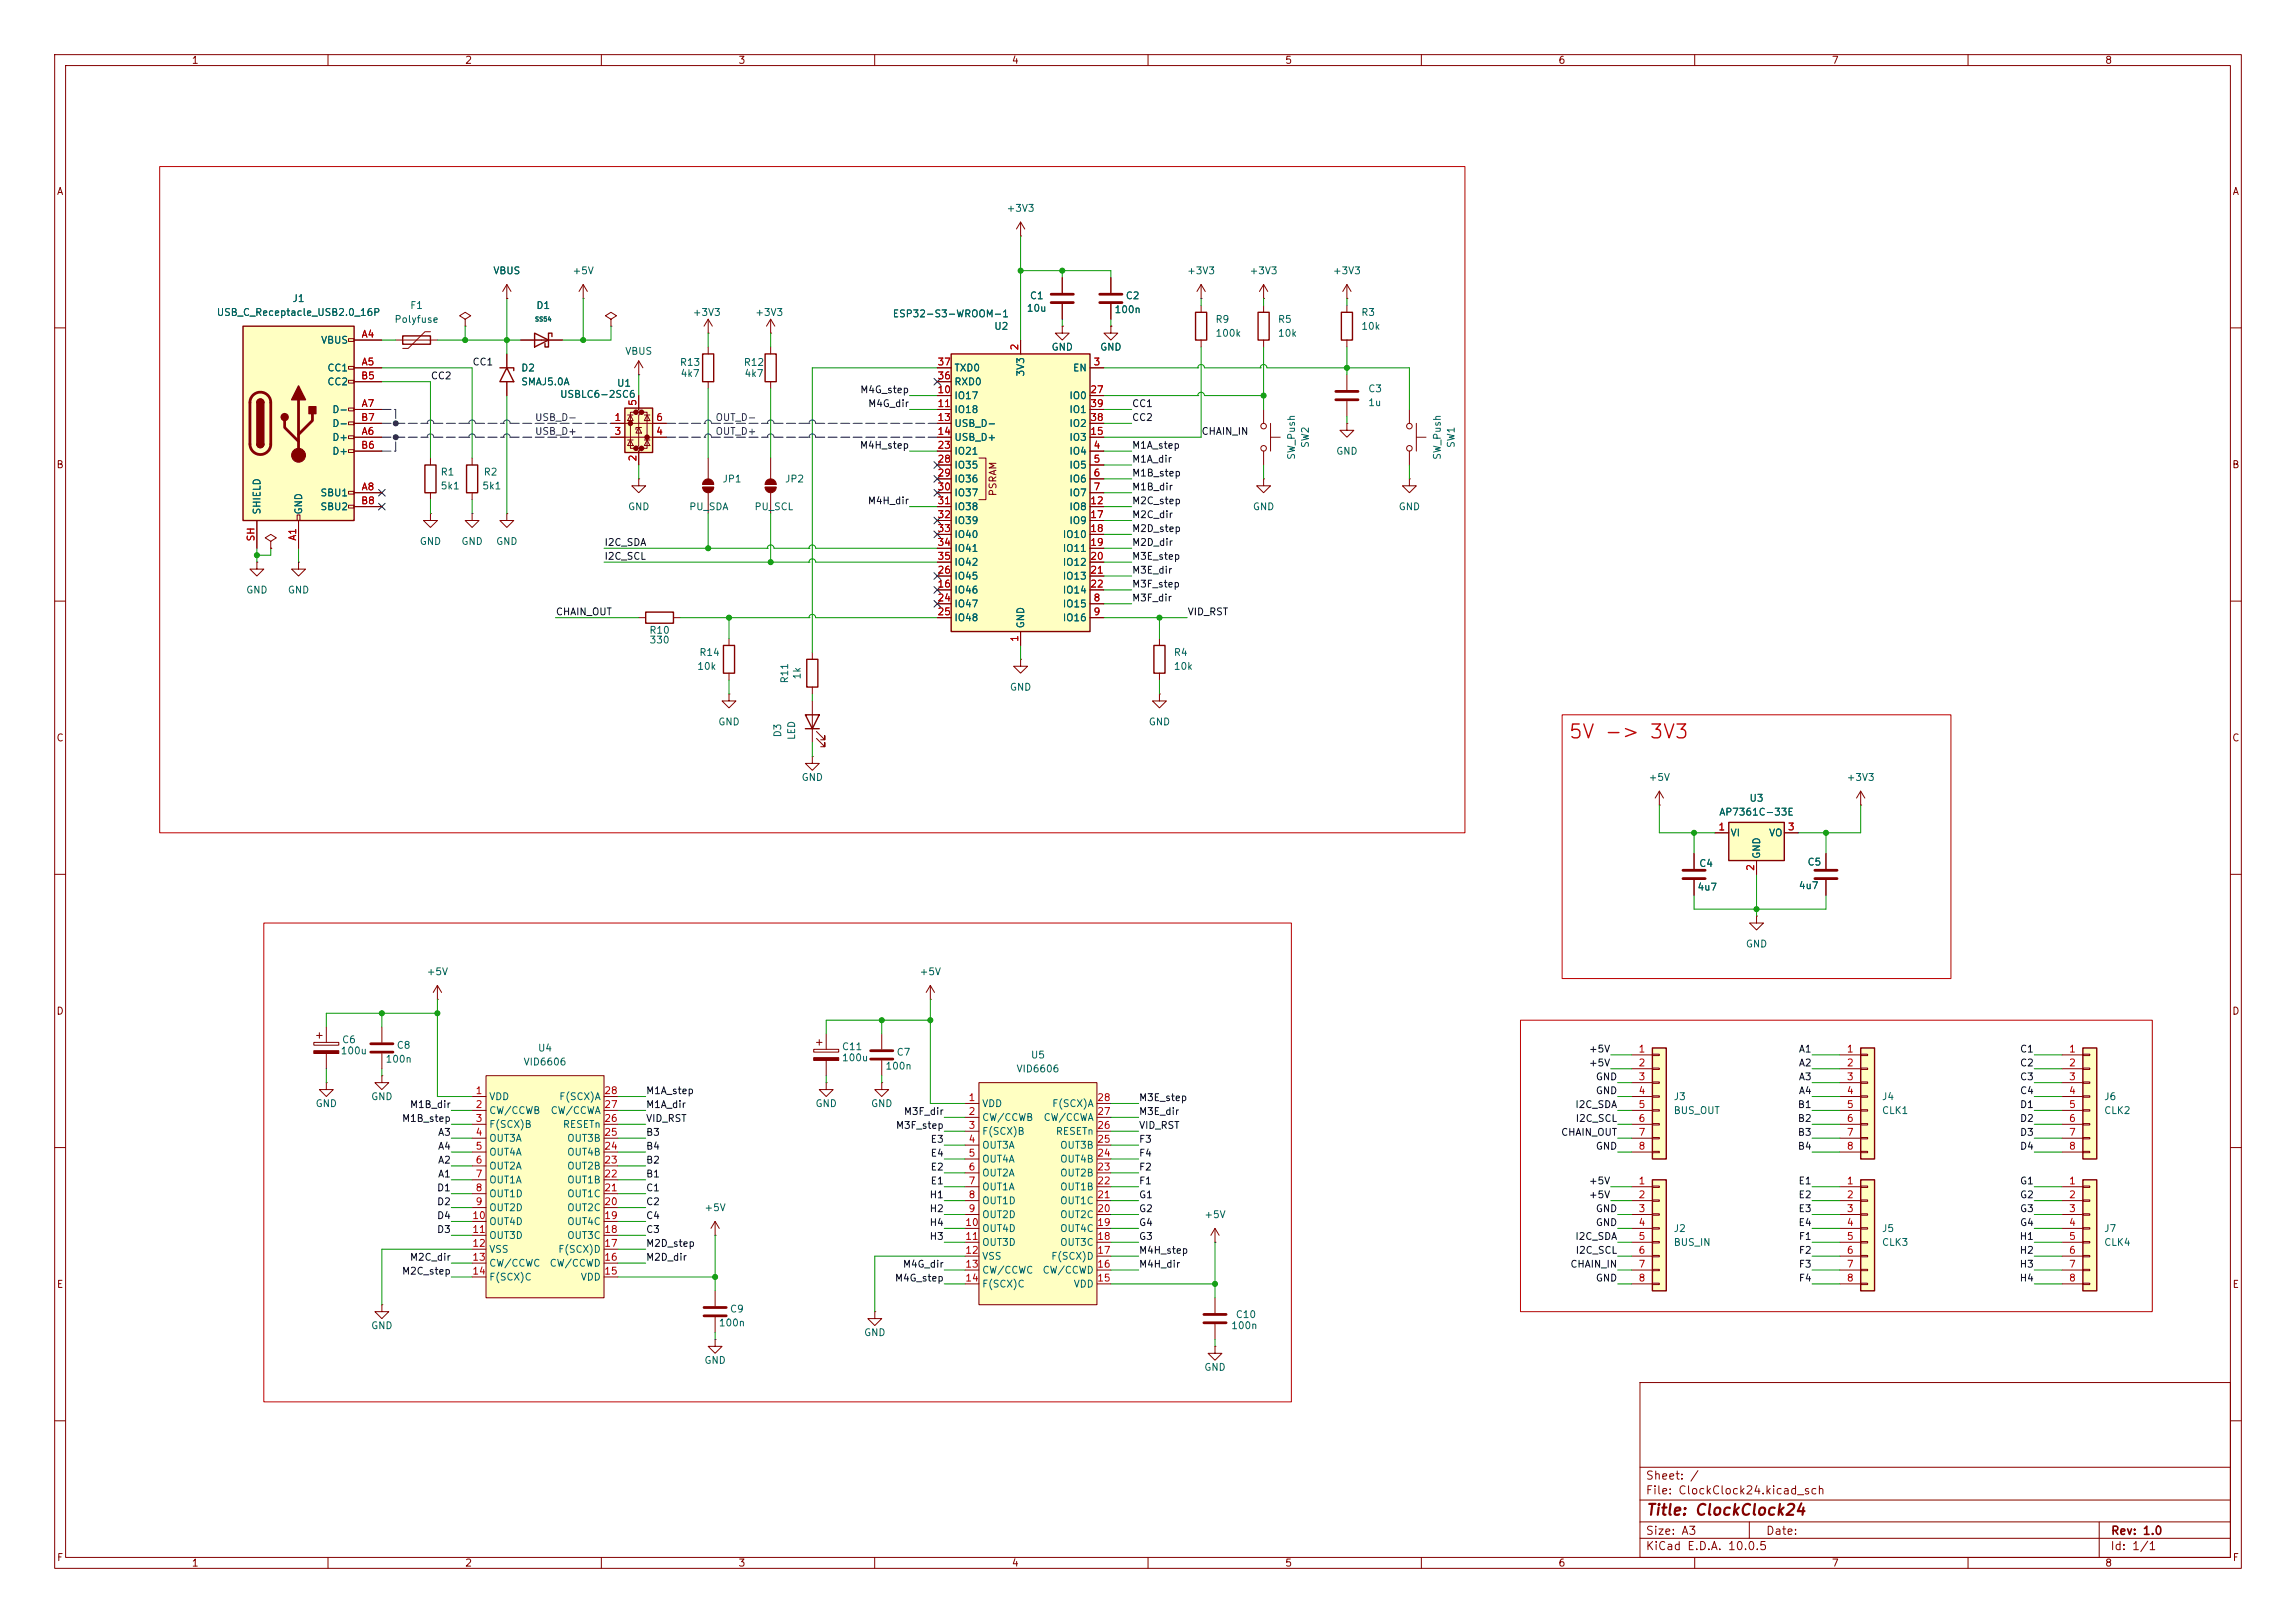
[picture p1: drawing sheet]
<svg xmlns="http://www.w3.org/2000/svg" width="420mm" height="297mm" viewBox="0 0 420 297" stroke-linecap="round" stroke-linejoin="round" font-family="sans-serif">
<defs><g id="words">
<text font-size="2.5" fill="#c20000" x="286.8" y="135.8">5V -&gt; 3V3</text>
<text font-size="2" fill="#840000" x="301" y="277.8">Title: ClockClock24</text>
<g font-size="1.5" fill="#840000">
<text x="300.9" y="273.8">File: ClockClock24.kicad_sch</text>
<text x="300.9" y="271.1">Sheet: /</text>
<text x="300.9" y="281.2">Size: A3</text>
<text x="322.9" y="281.2">Date:</text>
<text x="386" y="281.2">Rev: 1.0</text>
<text x="300.9" y="284">KiCad E.D.A. 10.0.5</text>
<text x="385.9" y="284">Id: 1/1</text>
</g>
<g font-size="1.3" fill="#840000">
<text x="35" y="12">1</text>
<text x="85" y="12">2</text>
<text x="135" y="12">3</text>
<text x="185" y="12">4</text>
<text x="235" y="12">5</text>
<text x="285" y="12">6</text>
<text x="335" y="12">7</text>
<text x="385" y="12">8</text>
<text x="10.3" y="36">A</text>
<text x="408.3" y="36">A</text>
<text x="10.2" y="86">B</text>
<text x="408.2" y="86">B</text>
<text x="182.6" y="90.9" transform="rotate(-90 182.6 90.9)">PSRAM</text>
<text x="10.2" y="136">C</text>
<text x="408.2" y="136">C</text>
<text x="10.2" y="186">D</text>
<text x="408.2" y="186">D</text>
<text x="10.3" y="236">E</text>
<text x="408.3" y="236">E</text>
<text x="10.3" y="286">F</text>
<text x="35" y="287">1</text>
<text x="85" y="287">2</text>
<text x="135" y="287">3</text>
<text x="185" y="287">4</text>
<text x="235" y="287">5</text>
<text x="285" y="287">6</text>
<text x="335" y="287">7</text>
<text x="385" y="287">8</text>
<text x="408.3" y="286">F</text>
</g>
<g font-size="1.3" fill="#006464">
<text x="184" y="39.1">+3V3</text>
<text x="90.1" y="50.5">VBUS</text>
<text x="104.6" y="50.5">+5V</text>
<text x="217" y="50.5">+3V3</text>
<text x="228.5" y="50.5">+3V3</text>
<text x="243.7" y="50.5">+3V3</text>
<text x="39.5" y="58.1">USB_C_Receptacle_USB2.0_16P</text>
<text x="53.4" y="55.6">J1</text>
<text x="72.1" y="59.4">Polyfuse</text>
<text x="74.9" y="56.8">F1</text>
<text x="98" y="56.8">D1</text>
<text x="126.6" y="58.1">+3V3</text>
<text x="138" y="58.1">+3V3</text>
<text x="163.2" y="58.4">ESP32-S3-WROOM-1</text>
<text x="187.7" y="57.4">10u</text>
<text x="188.3" y="55.1">C1</text>
<text x="203.8" y="57.6">100n</text>
<text x="205.8" y="55.1">C2</text>
<text x="222.2" y="59.4">R9</text>
<text x="233.7" y="59.4">R5</text>
<text x="248.9" y="58.1">R3</text>
<text x="58.6" y="63.2">VBUS</text>
<text x="114.3" y="65.2">VBUS</text>
<text x="181.8" y="60.7">U2</text>
<text x="192.2" y="64.5">GND</text>
<text x="201.1" y="64.5">GND</text>
<text x="222.2" y="61.9">100k</text>
<text x="233.7" y="61.9">10k</text>
<text x="248.9" y="60.7">10k</text>
<text x="59.8" y="68.3">CC1</text>
<text x="59.8" y="70.8">CC2</text>
<text x="95.2" y="68.3">D2</text>
<text x="95.2" y="70.8">SMAJ5.0A</text>
<text x="112.8" y="71.1">U1</text>
<text x="124.3" y="67.3">R13</text>
<text x="124.4" y="69.3">4k7</text>
<text x="136" y="67.3">R12</text>
<text x="136.1" y="69.3">4k7</text>
<text x="174.5" y="70.8">RXD0</text>
<text x="174.5" y="68.3">TXD0</text>
<text x="187.7" y="69" transform="rotate(-90 187.7 69)">3V3</text>
<text x="196.2" y="68.3">EN</text>
<text x="60.7" y="75.9">D-</text>
<text x="102.3" y="73.1">USBLC6-2SC6</text>
<text x="174.5" y="73.4">IO17</text>
<text x="174.5" y="75.9">IO18</text>
<text x="195.5" y="73.4">IO0</text>
<text x="195.5" y="75.9">IO1</text>
<text x="250.2" y="72.1">C3</text>
<text x="250.2" y="74.6">1u</text>
<text x="60.7" y="81">D+</text>
<text x="60.7" y="83.5">D+</text>
<text x="60.7" y="78.4">D-</text>
<text x="174.5" y="78.4">USB_D-</text>
<text x="174.5" y="81">USB_D+</text>
<text x="174.5" y="83.5">IO21</text>
<text x="195.5" y="83.5">IO4</text>
<text x="195.5" y="81">IO3</text>
<text x="195.5" y="78.4">IO2</text>
<text x="239.7" y="82.1" transform="rotate(-90 239.7 82.1)">SW2</text>
<text x="244.3" y="83.5">GND</text>
<text x="266.4" y="82.1" transform="rotate(-90 266.4 82.1)">SW1</text>
<text x="80.5" y="87.3">R1</text>
<text x="80.5" y="89.9">5k1</text>
<text x="88.1" y="89.9">5k1</text>
<text x="88.4" y="87.3">R2</text>
<text x="132.1" y="88.6">JP1</text>
<text x="143.5" y="88.6">JP2</text>
<text x="174.5" y="86.1">IO35</text>
<text x="174.5" y="88.6">IO36</text>
<text x="195.5" y="86.1">IO5</text>
<text x="195.5" y="88.6">IO6</text>
<text x="237.2" y="84.2" transform="rotate(-90 237.2 84.2)">SW_Push</text>
<text x="263.9" y="84.2" transform="rotate(-90 263.9 84.2)">SW_Push</text>
<text x="48" y="94.3" transform="rotate(-90 48 94.3)">SHIELD</text>
<text x="55.6" y="94.3" transform="rotate(-90 55.6 94.3)">GND</text>
<text x="58.5" y="91.1">SBU1</text>
<text x="58.5" y="93.7">SBU2</text>
<text x="114.8" y="93.7">GND</text>
<text x="126" y="93.7">PU_SDA</text>
<text x="137.9" y="93.7">PU_SCL</text>
<text x="174.5" y="91.1">IO37</text>
<text x="174.5" y="93.7">IO38</text>
<text x="195.5" y="91.1">IO7</text>
<text x="195.5" y="93.7">IO8</text>
<text x="229.1" y="93.7">GND</text>
<text x="255.7" y="93.7">GND</text>
<text x="76.7" y="100">GND</text>
<text x="84.3" y="100">GND</text>
<text x="90.6" y="100">GND</text>
<text x="174.5" y="96.2">IO39</text>
<text x="174.5" y="98.8">IO40</text>
<text x="174.5" y="101.3">IO41</text>
<text x="194.3" y="98.8">IO10</text>
<text x="194.3" y="101.3">IO11</text>
<text x="195.5" y="96.2">IO9</text>
<text x="174.5" y="106.4">IO45</text>
<text x="174.5" y="103.8">IO42</text>
<text x="194.3" y="103.8">IO12</text>
<text x="194.3" y="106.4">IO13</text>
<text x="44.9" y="108.9">GND</text>
<text x="52.5" y="108.9">GND</text>
<text x="174.5" y="108.9">IO46</text>
<text x="174.5" y="111.5">IO47</text>
<text x="174.5" y="114">IO48</text>
<text x="194.3" y="111.5">IO15</text>
<text x="194.3" y="114">IO16</text>
<text x="194.3" y="108.9">IO14</text>
<text x="118.7" y="116.3">R10</text>
<text x="118.7" y="118.1">330</text>
<text x="187.7" y="115.1" transform="rotate(-90 187.7 115.1)">GND</text>
<text x="127.4" y="122.9">10k</text>
<text x="127.8" y="120.3">R14</text>
<text x="144.5" y="125.2" transform="rotate(-90 144.5 125.2)">R11</text>
<text x="146.8" y="124.4" transform="rotate(-90 146.8 124.4)">1k</text>
<text x="214.6" y="120.3">R4</text>
<text x="214.6" y="122.9">10k</text>
<text x="184.6" y="126.7">GND</text>
<text x="131.3" y="133">GND</text>
<text x="143.2" y="135" transform="rotate(-90 143.2 135)">D3</text>
<text x="145.7" y="135.5" transform="rotate(-90 145.7 135.5)">LED</text>
<text x="210" y="133">GND</text>
<text x="146.5" y="143.2">GND</text>
<text x="301.5" y="143.2">+5V</text>
<text x="337.7" y="143.2">+3V3</text>
<text x="314.4" y="149.6">AP7361C-33E</text>
<text x="319.9" y="147">U3</text>
<text x="316.5" y="153.4">VI</text>
<text x="323.5" y="153.4">VO</text>
<text x="310.7" y="159">C4</text>
<text x="322.3" y="157.3" transform="rotate(-90 322.3 157.3)">GND</text>
<text x="330.5" y="158.7">C5</text>
<text x="310.4" y="163.3">4u7</text>
<text x="328.9" y="163">4u7</text>
<text x="319.2" y="173.7">GND</text>
<text x="77.9" y="178.8">+5V</text>
<text x="168.1" y="178.8">+5V</text>
<text x="62.5" y="191.2">C6</text>
<text x="62.2" y="193.2">100u</text>
<text x="70.4" y="194.8">100n</text>
<text x="72.5" y="192.2">C8</text>
<text x="95.7" y="195.3">VID6606</text>
<text x="98.3" y="192.7">U4</text>
<text x="153.9" y="192.5">C11</text>
<text x="153.9" y="194.5">100u</text>
<text x="161.9" y="196">100n</text>
<text x="163.9" y="193.5">C7</text>
<text x="185.8" y="196.5">VID6606</text>
<text x="188.5" y="194">U5</text>
<text x="57.6" y="202.9">GND</text>
<text x="67.8" y="201.6">GND</text>
<text x="89.4" y="201.6">VDD</text>
<text x="102.2" y="201.6">F(SCX)A</text>
<text x="149.1" y="202.9">GND</text>
<text x="159.2" y="202.9">GND</text>
<text x="179.6" y="202.9">VDD</text>
<text x="192.4" y="202.9">F(SCX)A</text>
<text x="306.1" y="201.6">J3</text>
<text x="344.2" y="201.6">J4</text>
<text x="384.8" y="201.6">J6</text>
<text x="89.4" y="204.2">CW/CCWB</text>
<text x="89.4" y="206.7">F(SCX)B</text>
<text x="89.4" y="209.2">OUT3A</text>
<text x="100.6" y="204.2">CW/CCWA</text>
<text x="102.9" y="206.7">RESETn</text>
<text x="103.6" y="209.2">OUT3B</text>
<text x="179.6" y="205.4">CW/CCWB</text>
<text x="179.6" y="208">F(SCX)B</text>
<text x="190.8" y="205.4">CW/CCWA</text>
<text x="193" y="208">RESETn</text>
<text x="306.1" y="204.2">BUS_OUT</text>
<text x="344.2" y="204.2">CLK1</text>
<text x="384.8" y="204.2">CLK2</text>
<text x="89.4" y="211.8">OUT4A</text>
<text x="89.4" y="214.3">OUT2A</text>
<text x="103.6" y="214.3">OUT2B</text>
<text x="103.6" y="211.8">OUT4B</text>
<text x="179.6" y="210.5">OUT3A</text>
<text x="179.6" y="213.1">OUT4A</text>
<text x="179.6" y="215.6">OUT2A</text>
<text x="193.8" y="215.6">OUT2B</text>
<text x="193.8" y="213.1">OUT4B</text>
<text x="193.8" y="210.5">OUT3B</text>
<text x="89.4" y="216.9">OUT1A</text>
<text x="89.4" y="219.4">OUT1D</text>
<text x="89.4" y="221.9">OUT2D</text>
<text x="103.6" y="221.9">OUT2C</text>
<text x="103.6" y="219.4">OUT1C</text>
<text x="103.6" y="216.9">OUT1B</text>
<text x="128.7" y="221.9">+5V</text>
<text x="179.6" y="218.1">OUT1A</text>
<text x="179.6" y="220.7">OUT1D</text>
<text x="193.8" y="220.7">OUT1C</text>
<text x="193.8" y="218.1">OUT1B</text>
<text x="89.4" y="224.5">OUT4D</text>
<text x="89.4" y="227">OUT3D</text>
<text x="103.6" y="227">OUT3C</text>
<text x="103.6" y="224.5">OUT4C</text>
<text x="179.6" y="223.2">OUT2D</text>
<text x="179.6" y="225.8">OUT4D</text>
<text x="193.8" y="225.8">OUT4C</text>
<text x="193.8" y="223.2">OUT2C</text>
<text x="220.2" y="223.2">+5V</text>
<text x="306.1" y="225.8">J2</text>
<text x="344.2" y="225.8">J5</text>
<text x="384.8" y="225.8">J7</text>
<text x="89.4" y="229.6">VSS</text>
<text x="89.4" y="232.1">CW/CCWC</text>
<text x="100.4" y="232.1">CW/CCWD</text>
<text x="102" y="229.6">F(SCX)D</text>
<text x="179.6" y="228.3">OUT3D</text>
<text x="179.6" y="230.8">VSS</text>
<text x="179.6" y="233.4">CW/CCWC</text>
<text x="190.6" y="233.4">CW/CCWD</text>
<text x="192.2" y="230.8">F(SCX)D</text>
<text x="193.8" y="228.3">OUT3C</text>
<text x="306.1" y="228.3">BUS_IN</text>
<text x="344.2" y="228.3">CLK3</text>
<text x="384.8" y="228.3">CLK4</text>
<text x="89.4" y="234.6">F(SCX)C</text>
<text x="106.1" y="234.6">VDD</text>
<text x="179.6" y="235.9">F(SCX)C</text>
<text x="196.3" y="235.9">VDD</text>
<text x="67.8" y="243.5">GND</text>
<text x="131.4" y="243">100n</text>
<text x="133.4" y="240.5">C9</text>
<text x="158" y="244.8">GND</text>
<text x="225.1" y="243.5">100n</text>
<text x="225.9" y="241.5">C10</text>
<text x="128.7" y="249.9">GND</text>
<text x="220.2" y="251.2">GND</text>
</g>
<g font-size="1.3" fill="#a90000">
<text x="66" y="62.1">A4</text>
<text x="186.6" y="64.2" transform="rotate(-90 186.6 64.2)">2</text>
<text x="65.9" y="69.7">B5</text>
<text x="66" y="67.2">A5</text>
<text x="171.4" y="69.7">36</text>
<text x="171.4" y="67.2">37</text>
<text x="199.9" y="67.2">3</text>
<text x="65.9" y="77.3">B7</text>
<text x="66" y="74.8">A7</text>
<text x="112.3" y="77.3">1</text>
<text x="116.7" y="74.4" transform="rotate(-90 116.7 74.4)">5</text>
<text x="119.9" y="77.3">6</text>
<text x="171.4" y="72.3">10</text>
<text x="171.4" y="74.8">11</text>
<text x="171.4" y="77.3">13</text>
<text x="199.3" y="72.3">27</text>
<text x="199.3" y="77.3">38</text>
<text x="199.3" y="74.8">39</text>
<text x="65.9" y="82.4">B6</text>
<text x="66" y="79.9">A6</text>
<text x="112.3" y="79.9">3</text>
<text x="119.9" y="79.9">4</text>
<text x="171.4" y="79.9">14</text>
<text x="171.4" y="82.4">23</text>
<text x="199.3" y="79.9">15</text>
<text x="199.9" y="82.4">4</text>
<text x="116.7" y="84.6" transform="rotate(-90 116.7 84.6)">2</text>
<text x="171.4" y="85">28</text>
<text x="171.4" y="87.5">29</text>
<text x="199.9" y="85">5</text>
<text x="199.9" y="87.5">6</text>
<text x="65.9" y="92.6">B8</text>
<text x="66" y="90">A8</text>
<text x="171.4" y="90">30</text>
<text x="171.4" y="92.6">31</text>
<text x="171.4" y="95.1">32</text>
<text x="199.3" y="92.6">12</text>
<text x="199.3" y="95.1">17</text>
<text x="199.9" y="90">7</text>
<text x="46.9" y="99.2" transform="rotate(-90 46.9 99.2)">SH</text>
<text x="54.5" y="99.1" transform="rotate(-90 54.5 99.1)">A1</text>
<text x="171.4" y="97.7">33</text>
<text x="171.4" y="100.2">34</text>
<text x="199.3" y="97.7">18</text>
<text x="199.3" y="100.2">19</text>
<text x="171.4" y="107.8">16</text>
<text x="171.4" y="105.3">26</text>
<text x="171.4" y="102.7">35</text>
<text x="199.3" y="102.7">20</text>
<text x="199.3" y="105.3">21</text>
<text x="199.3" y="107.8">22</text>
<text x="171.4" y="110.4">24</text>
<text x="171.4" y="112.9">25</text>
<text x="199.9" y="110.4">8</text>
<text x="199.9" y="112.9">9</text>
<text x="186.6" y="117.6" transform="rotate(-90 186.6 117.6)">1</text>
<text x="314.2" y="152.3">1</text>
<text x="326.9" y="152.3">3</text>
<text x="321.2" y="159.5" transform="rotate(-90 321.2 159.5)">2</text>
<text x="299.6" y="192.9">1</text>
<text x="299.6" y="195.4">2</text>
<text x="299.6" y="198">3</text>
<text x="337.7" y="192.9">1</text>
<text x="337.7" y="195.4">2</text>
<text x="337.7" y="198">3</text>
<text x="378.4" y="192.9">1</text>
<text x="378.4" y="195.4">2</text>
<text x="378.4" y="198">3</text>
<text x="86.9" y="200.5">1</text>
<text x="86.9" y="203.1">2</text>
<text x="110.4" y="203.1">27</text>
<text x="110.4" y="200.5">28</text>
<text x="177.1" y="201.8">1</text>
<text x="200.6" y="201.8">28</text>
<text x="299.6" y="200.5">4</text>
<text x="299.6" y="203.1">5</text>
<text x="337.7" y="200.5">4</text>
<text x="337.7" y="203.1">5</text>
<text x="378.4" y="200.5">4</text>
<text x="378.4" y="203.1">5</text>
<text x="86.9" y="205.6">3</text>
<text x="86.9" y="208.1">4</text>
<text x="110.4" y="208.1">25</text>
<text x="110.4" y="205.6">26</text>
<text x="177.1" y="204.3">2</text>
<text x="177.1" y="206.9">3</text>
<text x="177.1" y="209.4">4</text>
<text x="200.6" y="209.4">25</text>
<text x="200.6" y="206.9">26</text>
<text x="200.6" y="204.3">27</text>
<text x="299.6" y="205.6">6</text>
<text x="299.6" y="208.1">7</text>
<text x="337.7" y="205.6">6</text>
<text x="337.7" y="208.1">7</text>
<text x="378.4" y="205.6">6</text>
<text x="378.4" y="208.1">7</text>
<text x="86.9" y="210.7">5</text>
<text x="86.9" y="213.2">6</text>
<text x="86.9" y="215.8">7</text>
<text x="110.4" y="215.8">22</text>
<text x="110.4" y="213.2">23</text>
<text x="110.4" y="210.7">24</text>
<text x="177.1" y="212">5</text>
<text x="177.1" y="214.5">6</text>
<text x="200.6" y="214.5">23</text>
<text x="200.6" y="212">24</text>
<text x="299.6" y="210.7">8</text>
<text x="337.7" y="210.7">8</text>
<text x="378.4" y="210.7">8</text>
<text x="86.9" y="218.3">8</text>
<text x="86.9" y="220.8">9</text>
<text x="110.4" y="220.8">20</text>
<text x="110.4" y="218.3">21</text>
<text x="177.1" y="217">7</text>
<text x="177.1" y="219.6">8</text>
<text x="200.6" y="219.6">21</text>
<text x="200.6" y="217">22</text>
<text x="299.6" y="217">1</text>
<text x="299.6" y="219.6">2</text>
<text x="337.7" y="217">1</text>
<text x="337.7" y="219.6">2</text>
<text x="378.4" y="217">1</text>
<text x="378.4" y="219.6">2</text>
<text x="86.3" y="223.4">10</text>
<text x="86.3" y="225.9">11</text>
<text x="110.4" y="225.9">18</text>
<text x="110.4" y="223.4">19</text>
<text x="176.5" y="224.7">10</text>
<text x="176.5" y="227.2">11</text>
<text x="177.1" y="222.1">9</text>
<text x="200.6" y="227.2">18</text>
<text x="200.6" y="224.7">19</text>
<text x="200.6" y="222.1">20</text>
<text x="299.6" y="222.1">3</text>
<text x="299.6" y="224.7">4</text>
<text x="299.6" y="227.2">5</text>
<text x="337.7" y="222.1">3</text>
<text x="337.7" y="224.7">4</text>
<text x="337.7" y="227.2">5</text>
<text x="378.4" y="222.1">3</text>
<text x="378.4" y="224.7">4</text>
<text x="378.4" y="227.2">5</text>
<text x="86.3" y="228.5">12</text>
<text x="86.3" y="231">13</text>
<text x="86.3" y="233.5">14</text>
<text x="110.4" y="233.5">15</text>
<text x="110.4" y="231">16</text>
<text x="110.4" y="228.5">17</text>
<text x="176.5" y="229.7">12</text>
<text x="176.5" y="232.3">13</text>
<text x="200.6" y="232.3">16</text>
<text x="200.6" y="229.7">17</text>
<text x="299.6" y="229.7">6</text>
<text x="299.6" y="232.3">7</text>
<text x="337.7" y="229.7">6</text>
<text x="337.7" y="232.3">7</text>
<text x="378.4" y="229.7">6</text>
<text x="378.4" y="232.3">7</text>
<text x="176.5" y="234.8">14</text>
<text x="200.6" y="234.8">15</text>
<text x="299.6" y="234.8">8</text>
<text x="337.7" y="234.8">8</text>
<text x="378.4" y="234.8">8</text>
</g>
<g font-size="1.3" fill="#0f0f0f">
<text x="78.7" y="69.7">CC2</text>
<text x="86.3" y="67.2">CC1</text>
<text x="157.3" y="72.3">M4G_step</text>
<text x="158.7" y="74.8">M4G_dir</text>
<text x="207" y="74.8">CC1</text>
<text x="207" y="77.3">CC2</text>
<text x="157.2" y="82.4">M4H_step</text>
<text x="207" y="82.4">M1A_step</text>
<text x="219.7" y="79.9">CHAIN_IN</text>
<text x="207" y="85">M1A_dir</text>
<text x="207" y="87.5">M1B_step</text>
<text x="158.6" y="92.6">M4H_dir</text>
<text x="207" y="95.1">M2C_dir</text>
<text x="207" y="90">M1B_dir</text>
<text x="207" y="92.6">M2C_step</text>
<text x="110.5" y="100.2">I2C_SDA</text>
<text x="207" y="100.2">M2D_dir</text>
<text x="207" y="97.7">M2D_step</text>
<text x="110.5" y="102.7">I2C_SCL</text>
<text x="207" y="102.7">M3E_step</text>
<text x="207" y="105.3">M3E_dir</text>
<text x="207" y="107.8">M3F_step</text>
<text x="101.6" y="112.9">CHAIN_OUT</text>
<text x="207" y="110.4">M3F_dir</text>
<text x="217.1" y="112.9">VID_RST</text>
<text x="290.5" y="195.5">+5V</text>
<text x="290.5" y="192.9">+5V</text>
<text x="291.8" y="198">GND</text>
<text x="328.9" y="192.9">A1</text>
<text x="328.9" y="198">A3</text>
<text x="328.9" y="195.5">A2</text>
<text x="369.4" y="192.9">C1</text>
<text x="369.4" y="195.5">C2</text>
<text x="369.4" y="198">C3</text>
<text x="74.9" y="203.1">M1B_dir</text>
<text x="118.1" y="200.5">M1A_step</text>
<text x="118.1" y="203.1">M1A_dir</text>
<text x="208.3" y="201.8">M3E_step</text>
<text x="288.1" y="203.1">I2C_SDA</text>
<text x="291.8" y="200.5">GND</text>
<text x="328.8" y="203.1">B1</text>
<text x="328.9" y="200.5">A4</text>
<text x="369.4" y="203.1">D1</text>
<text x="369.4" y="200.5">C4</text>
<text x="73.4" y="205.6">M1B_step</text>
<text x="80" y="208.2">A3</text>
<text x="118.1" y="205.6">VID_RST</text>
<text x="118.1" y="208.2">B3</text>
<text x="163.8" y="206.9">M3F_step</text>
<text x="165.2" y="204.3">M3F_dir</text>
<text x="170.1" y="209.4">E3</text>
<text x="208.3" y="206.9">VID_RST</text>
<text x="208.3" y="204.3">M3E_dir</text>
<text x="208.3" y="209.4">F3</text>
<text x="285.5" y="208.2">CHAIN_OUT</text>
<text x="288.1" y="205.6">I2C_SCL</text>
<text x="328.8" y="205.6">B2</text>
<text x="328.8" y="208.2">B3</text>
<text x="369.4" y="205.6">D2</text>
<text x="369.4" y="208.2">D3</text>
<text x="80" y="215.8">A1</text>
<text x="80" y="213.2">A2</text>
<text x="80" y="210.7">A4</text>
<text x="118.1" y="215.8">B1</text>
<text x="118.1" y="210.7">B4</text>
<text x="118.1" y="213.2">B2</text>
<text x="170.1" y="214.5">E2</text>
<text x="170.1" y="212">E4</text>
<text x="208.3" y="214.5">F2</text>
<text x="208.3" y="212">F4</text>
<text x="291.8" y="210.7">GND</text>
<text x="328.8" y="210.7">B4</text>
<text x="369.4" y="210.7">D4</text>
<text x="79.8" y="220.9">D2</text>
<text x="79.8" y="218.3">D1</text>
<text x="118.1" y="218.3">C1</text>
<text x="118.1" y="220.9">C2</text>
<text x="170" y="219.6">H1</text>
<text x="170.1" y="217">E1</text>
<text x="208.3" y="217">F1</text>
<text x="208.3" y="219.6">G1</text>
<text x="290.5" y="217">+5V</text>
<text x="290.5" y="219.6">+5V</text>
<text x="328.9" y="217">E1</text>
<text x="328.9" y="219.6">E2</text>
<text x="369.4" y="217">G1</text>
<text x="369.4" y="219.6">G2</text>
<text x="79.8" y="225.9">D3</text>
<text x="79.8" y="223.4">D4</text>
<text x="118.1" y="223.4">C4</text>
<text x="118.1" y="225.9">C3</text>
<text x="170" y="224.7">H4</text>
<text x="170" y="227.2">H3</text>
<text x="170" y="222.1">H2</text>
<text x="208.3" y="224.7">G4</text>
<text x="208.3" y="222.1">G2</text>
<text x="208.3" y="227.2">G3</text>
<text x="288.1" y="227.2">I2C_SDA</text>
<text x="291.8" y="224.7">GND</text>
<text x="291.8" y="222.1">GND</text>
<text x="328.9" y="224.7">E4</text>
<text x="328.9" y="222.1">E3</text>
<text x="328.9" y="227.2">F1</text>
<text x="369.3" y="227.2">H1</text>
<text x="369.4" y="222.1">G3</text>
<text x="369.4" y="224.7">G4</text>
<text x="73.4" y="233.6">M2C_step</text>
<text x="74.9" y="231">M2C_dir</text>
<text x="118.1" y="231">M2D_dir</text>
<text x="118.1" y="228.5">M2D_step</text>
<text x="165.1" y="232.3">M4G_dir</text>
<text x="208.3" y="229.7">M4H_step</text>
<text x="208.3" y="232.3">M4H_dir</text>
<text x="287.2" y="232.3">CHAIN_IN</text>
<text x="288.1" y="229.7">I2C_SCL</text>
<text x="328.9" y="232.3">F3</text>
<text x="328.9" y="229.7">F2</text>
<text x="369.3" y="229.7">H2</text>
<text x="369.3" y="232.3">H3</text>
<text x="163.6" y="234.8">M4G_step</text>
<text x="291.8" y="234.8">GND</text>
<text x="328.9" y="234.8">F4</text>
<text x="369.3" y="234.8">H4</text>
</g>
<g font-size="1.3" fill="#0000c2">
<text x="97.8" y="77.3">USB_D-</text>
<text x="130.8" y="77.3">OUT_D-</text>
<text x="97.8" y="79.9">USB_D+</text>
<text x="130.8" y="79.9">OUT_D+</text>
</g>
<text font-size=".8" fill="#006464" x="97.8" y="59">SS54</text>
</g></defs>
<g fill="none" stroke="#840000" stroke-width=".18">
<path d="M10 10h400v277h-400zM12 12h396v273h-396zM60 10v2M110 10v2M160 10v2M210 10v2M260 10v2M310 10v2M360 10v2M231.1 54.6h.1M231.1 52.1v2.5M231.1 55.9v1.3"/>
<path d="M231.1 52.1l.8 1.2M231.1 52.1l-.7 1.2M246.4 55.9v1.3M10 60h2M116.8 68.6h.1M116.8 66l-.7 1.3M116.8 66l.8 1.3M116.8 66v2.6M231.1 62.2v1.3M246.4 62.2v1.3M408 60h2M10 110h2"/>
<path d="M408 110h2M10 160h2M309.9 156.2v2.8M408 160h2M309.9 161v2.8M10 210h2M408 210h2M300 253h108v32h-108zM10 260h2M300 278.5h108M300 274.5h108M300 268.5h108"/>
<path d="M320 278.5v3M384 278.5v6.5M408 260h2M60 285v2M110 285v2M160 285v2M210 285v2M260 285v2M300 281.5h108M310 285v2M360 285v2"/>
</g>
<path d="M230.1 57.2h2.1v5h-2.1zM245.4 57.2h2v5h-2z" fill="none" stroke="#840000" stroke-width=".25"/>
<path d="M307.8 159.3h4.1M307.8 160.8h4.1" fill="none" stroke="#840000" stroke-width=".51"/>
<path d="M114.3 74.7h5.1v8.1h-5.1z" fill="#ffffc2"/>
<g fill="#840000" stroke="#840000" stroke-width=".51">
<circle cx="115.3" cy="77.5" r=".25"/>
<circle cx="116.3" cy="75.4" r=".25"/>
<circle cx="116.3" cy="82" r=".25"/>
<circle cx="117.3" cy="75.4" r=".25"/>
<circle cx="117.3" cy="82" r=".25"/>
<circle cx="118.4" cy="80" r=".25"/>
</g>
<g fill="none" stroke="#840000" stroke-width=".18">
<path d="M111.8 77.5h10.1M114.8 75.9h1M115.3 75.9l.5 1.1h-1zM116.3 75.4h-1v6.6h1M116.8 72.4v2.5l-.5 .5h1l-.5 .5v5.6l-.5 .5h1l-.5 .6v2.5M116.8 78.2l.5 1h-1zM117.3 78.2h-1v.4M117.3 75.4h1.1v6.6h-1.1M117.9 75.9h1M118.4 75.9l.5 1.1h-1zM231.1 74.9v2.6M232.4 77.5v5.1"/>
<path d="M246.4 77.5v1.2h-1.3l1.3 1.3 1.2-1.3h-1.2M246.4 77.5h.1M246.4 68.6v2.8M246.4 73.4v2.8M111.8 80h10.1M114.8 80.5h1M115.3 80.5l.5 1h-1zM117.9 80.5h1M118.4 80.5l.5 1h-1zM140 89.2h2M140 88.6h2M141 83.8v3.8"/>
<path d="M141 90.2v3.8M231.1 82.6v2.5M232.4 80h1.8"/>
<circle cx="231.1" cy="78" r=".51"/>
<circle cx="231.1" cy="82" r=".51"/>
</g>
<path d="M114.3 74.7h5.1v8.1h-5.1z" fill="none" stroke="#840000" stroke-width=".25"/>
<g fill="#840000" stroke="#840000" stroke-width=".18">
<path d="M140 89.2h2a1.02 1.02 0 0 1-1 1 1.02 1.02 0 0 1-1-1z"/>
<path d="M140.2 87.9a1.02 1.02 0 0 1 1.2-.2 1.02 1.02 0 0 1 .6 .9h-2z"/>
</g>
<path d="M244.3 71.6h4.1M244.3 73.2h4.1" fill="none" stroke="#840000" stroke-width=".51"/>
<path d="M174 64.8h25.4v50.8h-25.4z" fill="#ffffc2"/>
<path d="M218.7 57.2h2v5h-2zM140 64.8h2v5.1h-2zM174 64.8h25.4v50.8h-25.4zM85.3 85.1h2.1v5.1h-2.1zM211.1 118.1h2v5.1h-2z" fill="none" stroke="#840000" stroke-width=".25"/>
<g fill="none" stroke="#840000" stroke-width=".18">
<path d="M111.8 58.4l1-.6-1-.6-1.1 .6 1.1 .6v1.3M111.8 59.7h.1M129.5 58.4v2.6M129.5 58.4l.8 1.3M129.5 58.4l-.7 1.3M186.7 43.2h.1M186.7 40.6v2.6M186.7 40.6l.8 1.3M186.7 40.6l-.8 1.3M194.3 50.8v2.8M194.3 55.6v2.8M219.7 55.9v1.3"/>
<path d="M129.5 61h.1M141 63.5v1.3M141 69.9v1.2M171.4 67.3h2.6M171.4 72.4h2.6M171.4 74.9h2.6M171.4 77.5h2.6M171.4 69.9h2.6M186.7 62.2v2.6M199.4 67.3h2.5M199.4 72.4h2.5M199.4 74.9h2.5"/>
<path d="M199.4 77.5h2.5M219.7 62.2v1.3M86.4 83.8v1.3M86.4 90.2v1.2M128.5 89.2h2.1M128.5 88.6h2.1M129.5 83.8v3.8M129.5 90.2v3.8M171.4 82.6h2.6M171.4 85.1h2.6M171.4 87.6h2.6M171.4 90.2h2.6"/>
<path d="M171.4 92.7h2.6M171.4 80h2.6M171.4 95.3h2.6M171.4 97.8h2.6M179.1 83.8h1.2v7.6h-1.2M199.4 82.6h2.5M199.4 85.1h2.5M199.4 87.6h2.5M199.4 90.2h2.5M199.4 92.7h2.5M199.4 80h2.5M199.4 95.3h2.5"/>
<path d="M199.4 97.8h2.5M257.8 87.6v1.3h-1.3l1.3 1.3 1.3-1.3h-1.3M257.8 87.6h.1M171.4 110.5h2.6M171.4 113h2.6M171.4 108h2.6M171.4 100.3h2.6M171.4 102.9h2.6M171.4 105.4h2.6M186.7 115.6v2.5M199.4 110.5h2.5M199.4 113h2.5"/>
<path d="M199.4 108h2.5M199.4 100.3h2.5M199.4 102.9h2.5M199.4 105.4h2.5M212.1 116.8v1.3M212.1 127v1.3h-1.3l1.3 1.2 1.3-1.2h-1.3M212.1 127h.1M212.1 123.2v1.3M303.5 147.3h.1M303.5 144.8l-.7 1.3M303.5 144.8l.8 1.3M303.5 144.8v2.5"/>
<path d="M334 156.2v2.8M340.4 147.3h.1M340.4 144.8l.7 1.3M340.4 144.8l-.8 1.3M340.4 144.8v2.5M321.3 167.6v1.3h1.3l-1.3 1.3-1.3-1.3h1.3M321.3 167.6h.1M334 161v2.8"/>
</g>
<path d="M192.3 53.8h4M192.3 55.4h4M332 159.3h4M332 160.8h4" fill="none" stroke="#840000" stroke-width=".51"/>
<g fill="#840000" stroke="#840000" stroke-width=".18">
<path d="M128.5 89.2h2.1a1.02 1.02 0 0 1-1.1 1 1.02 1.02 0 0 1-1-1z"/>
<path d="M128.8 87.9a1.02 1.02 0 0 1 1.1-.2 1.02 1.02 0 0 1 .7 .9h-2.1z"/>
</g>
<path d="M316.2 150.5h10.2v7h-10.2z" fill="#ffffc2"/>
<path d="M91.4 67.3h2.6v.5M92.7 67.3l1.3 2.6h-2.6zM97.8 61l2.5 1.2-2.5 1.3zM101 61.6v-.6h-.7v2.5h-.6v-.6M77.7 85.1h2.1v5.1h-2.1zM118.1 112h5.1v2h-5.1zM132.3 118.1h2.1v5.1h-2.1zM147.3 130.8h2.6l-1.3 2.6zM147.3 133.4h2.6M147.6 120.7h2v5h-2zM316.2 150.5h10.2v7h-10.2z" fill="none" stroke="#840000" stroke-width=".25"/>
<g fill="none" stroke="#840000" stroke-width=".18">
<path d="M106.7 54.6h.1M106.7 52.1l-.8 1.2M106.7 52.1l.7 1.2M106.7 52.1v2.5M92.7 64.8v2.5M92.7 69.9v2.5M95.2 62.2h7.7M49.5 99.1l1-.7-1-.6-1 .6 1 .7v1.2M78.7 94v1.3h1.3l-1.3 1.2-1.2-1.2h1.2M78.7 94h.1M78.7 83.8v1.3M78.7 90.2v1.2"/>
<path d="M86.4 94v1.3h1.2l-1.2 1.2-1.3-1.2h1.3M86.4 94h.1M231.1 87.6v1.3h-1.2l1.2 1.3 1.3-1.3h-1.3M231.1 87.6h.1M49.5 100.3h.1M116.8 113h1.3M123.2 113h1.3M133.3 116.8v1.3M148.6 119.4v1.3M133.3 127v1.3h-1.2l1.2 1.2 1.3-1.2h-1.3M133.3 127h.1M133.3 123.2v1.3"/>
<path d="M148.6 138.4v1.3h-1.3l1.3 1.3 1.3-1.3h-1.3M148.6 138.4h.1M148.6 125.7v1.3M148.6 128.3v7.6M149.4 135.1l1.5 1.6v-.8v.8h-.8M149.4 133.9l1.5 1.5v-.8v.8h-.8M186.7 120.7v1.2h-1.3l1.3 1.3 1.3-1.3h-1.3M186.7 120.7h.1M313.7 152.4h2.5M321.3 157.5v2.5M326.4 152.4h2.5"/>
</g>
<path d="M44.4 59.7h20.4v35.6h-20.4z" fill="#ffffc2"/>
<g fill="none" stroke="#840000" stroke-width=".18">
<path d="M85.1 58.4l1-.6-1-.6-1 .6 1 .6v1.3M85.1 59.7h.1M92.7 54.6h.1M92.7 52.1l-.8 1.2M92.7 52.1l.8 1.2M92.7 52.1v2.5M141 58.4l.7 1.3M141 58.4l-.8 1.3M141 58.4v2.6M194.3 59.7v1.3h-1.3l1.3 1.2 1.3-1.2h-1.3M194.3 59.7h.1M203.2 59.7v1.3h-1.3l1.3 1.2 1.3-1.2h-1.3"/>
<path d="M203.2 59.7h.1M203.2 50.8v2.8M203.2 55.6v2.8M219.7 54.6h.1M219.7 52.1l.8 1.2M219.7 52.1l-.8 1.2M219.7 52.1v2.5M246.4 54.6h.1M246.4 52.1l.7 1.2M246.4 52.1l-.8 1.2M246.4 52.1v2.5M63.8 62h1v.5h-1z"/>
<path d="M63.8 67.1h1v.5h-1zM63.8 69.6h1v.5h-1zM63.8 74.7h1v.5h-1zM63.8 77.2h1v.5h-1zM63.8 79.8h1v.5h-1zM64.8 62.2h5M64.8 67.3h5M64.8 74.9h5M64.8 69.9h5M64.8 77.5h5M72.4 62.2h7.6M78.7 60.7h-1l-3 3.1h-1"/>
<path d="M129.5 63.5v1.3M129.5 69.9v1.2M141 61h.1M257.8 74.9v2.6M259.1 77.5v5.1M47 95.3v5M54.4 94.2h.5v1.1h-.5zM54.6 95.3v5M63.8 82.3h1v.5h-1zM63.8 89.9h1v.5h-1zM63.8 92.5h1v.5h-1zM64.8 80h5"/>
<path d="M64.8 90.2h5M64.8 82.6h5M64.8 92.7h5M92.7 94v1.3h1.3l-1.3 1.2-1.3-1.2h1.3M92.7 94h.1M116.8 87.6v1.3h1.3l-1.3 1.3-1.2-1.3h1.2M116.8 87.6h.1M257.8 82.6v2.5M259.1 80h1.8M47 102.9v1.2h1.3l-1.3 1.3-1.3-1.3h1.3M47 102.9h.1M54.6 102.9v1.2h1.3l-1.3 1.3-1.3-1.3h1.3"/>
<path d="M54.6 102.9h.1"/>
<circle cx="257.8" cy="78" r=".51"/>
<circle cx="257.8" cy="82" r=".51"/>
</g>
<path d="M44.4 59.7h20.4v35.6h-20.4zM47 73.7a.64 .64 0 0 1 .6-.7 .64 .64 0 0 1 .7 .7M73.7 61.5h5v1.5h-5zM128.5 64.8h2.1v5.1h-2.1zM47 81.3a.64 .64 0 0 0 .6 .6 .64 .64 0 0 0 .7-.6" fill="none" stroke="#840000" stroke-width=".25"/>
<path d="M201.2 53.8h4M201.2 55.4h4M46.3 72.3a1.9 1.9 0 0 1 2-.4 1.9 1.9 0 0 1 1.2 1.8v7.6a1.91 1.91 0 0 1-1.9 1.9 1.91 1.91 0 0 1-1.9-1.9v-7.8l.2-.6zM52.1 77v1.2l2.5 2.6M54.6 73.2v10.1M57.1 75.7v1.3l-2.5 2.5" fill="none" stroke="#840000" stroke-width=".51"/>
<g fill="#840000" stroke="#840000" stroke-width=".25">
<path d="M47 73.7h1.3v7.6h-1.3z"/>
<path d="M47.2 73.2a.64 .64 0 0 1 .7-.1 .64 .64 0 0 1 .4 .6h-1.3z"/>
<path d="M47 81.3h1.3a.64 .64 0 0 1-.7 .6 .64 .64 0 0 1-.6-.6z"/>
<path d="M54.6 70.6l1.3 2.6h-2.6z"/>
<path d="M56.5 74.4h1.3v1.3h-1.3z"/>
<circle cx="52.1" cy="76.3" r=".63"/>
</g>
<circle cx="54.6" cy="83.3" r="1.27" fill="#840000" stroke="#840000" stroke-width=".18"/>
<path d="M302.3 215.9h2.5v20.3h-2.5z" fill="#ffffc2"/>
<path d="M302.3 215.9h2.5v20.3h-2.5z" fill="none" stroke="#840000" stroke-width=".25"/>
<g fill="none" stroke="#840000" stroke-width=".18">
<path d="M298.4 217.2h3.9M298.4 219.7h3.9M302.3 217h1.2v.3h-1.2zM302.3 219.6h1.2v.2h-1.2zM298.4 222.2h3.9M298.4 224.8h3.9M298.4 227.3h3.9M298.4 229.9h3.9M298.4 232.4h3.9M298.4 234.9h3.9M302.3 222.1h1.2v.3h-1.2zM302.3 224.7h1.2v.2h-1.2z"/>
<path d="M302.3 227.2h1.2v.3h-1.2zM302.3 229.7h1.2v.3h-1.2zM302.3 232.3h1.2v.2h-1.2zM302.3 234.8h1.2v.3h-1.2z"/>
</g>
<path d="M302.3 191.8h2.5v20.3h-2.5z" fill="#ffffc2"/>
<path d="M302.3 191.8h2.5v20.3h-2.5z" fill="none" stroke="#840000" stroke-width=".25"/>
<g fill="none" stroke="#840000" stroke-width=".18">
<path d="M298.4 193h3.9M298.4 195.6h3.9M298.4 198.1h3.9M302.3 192.9h1.2v.3h-1.2zM302.3 195.5h1.2v.2h-1.2zM302.3 198h1.2v.2h-1.2zM298.4 200.7h3.9M298.4 203.2h3.9M298.4 205.7h3.9M298.4 208.3h3.9M298.4 210.8h3.9M302.3 200.5h1.2v.3h-1.2z"/>
<path d="M302.3 203.1h1.2v.2h-1.2zM302.3 205.6h1.2v.3h-1.2zM302.3 208.2h1.2v.2h-1.2zM302.3 210.7h1.2v.2h-1.2z"/>
</g>
<path d="M381 191.8h2.5v20.3h-2.5z" fill="#ffffc2"/>
<path d="M381 191.8h2.5v20.3h-2.5z" fill="none" stroke="#840000" stroke-width=".25"/>
<g fill="none" stroke="#840000" stroke-width=".18">
<path d="M377.2 193h3.8M377.2 195.6h3.8M377.2 198.1h3.8M381 192.9h1.3v.3h-1.3zM381 195.5h1.3v.2h-1.3zM381 198h1.3v.2h-1.3zM377.2 200.7h3.8M377.2 203.2h3.8M377.2 205.7h3.8M377.2 208.3h3.8M377.2 210.8h3.8M381 200.5h1.3v.3h-1.3z"/>
<path d="M381 203.1h1.3v.2h-1.3zM381 205.6h1.3v.3h-1.3zM381 208.2h1.3v.2h-1.3zM381 210.7h1.3v.2h-1.3z"/>
</g>
<path d="M340.4 215.9h2.5v20.3h-2.5z" fill="#ffffc2"/>
<path d="M340.4 215.9h2.5v20.3h-2.5z" fill="none" stroke="#840000" stroke-width=".25"/>
<g fill="none" stroke="#840000" stroke-width=".18">
<path d="M336.5 217.2h3.9M336.5 219.7h3.9M340.4 217h1.2v.3h-1.2zM340.4 219.6h1.2v.2h-1.2zM336.5 222.2h3.9M336.5 224.8h3.9M336.5 227.3h3.9M336.5 229.9h3.9M336.5 232.4h3.9M336.5 234.9h3.9M340.4 222.1h1.2v.3h-1.2zM340.4 224.7h1.2v.2h-1.2z"/>
<path d="M340.4 227.2h1.2v.3h-1.2zM340.4 229.7h1.2v.3h-1.2zM340.4 232.3h1.2v.2h-1.2zM340.4 234.8h1.2v.3h-1.2z"/>
</g>
<path d="M340.4 191.8h2.5v20.3h-2.5z" fill="#ffffc2"/>
<path d="M340.4 191.8h2.5v20.3h-2.5z" fill="none" stroke="#840000" stroke-width=".25"/>
<g fill="none" stroke="#840000" stroke-width=".18">
<path d="M336.5 193h3.9M336.5 195.6h3.9M336.5 198.1h3.9M340.4 192.9h1.2v.3h-1.2zM340.4 195.5h1.2v.2h-1.2zM340.4 198h1.2v.2h-1.2zM336.5 200.7h3.9M336.5 203.2h3.9M336.5 205.7h3.9M336.5 208.3h3.9M336.5 210.8h3.9M340.4 200.5h1.2v.3h-1.2z"/>
<path d="M340.4 203.1h1.2v.2h-1.2zM340.4 205.6h1.2v.3h-1.2zM340.4 208.2h1.2v.2h-1.2zM340.4 210.7h1.2v.2h-1.2z"/>
</g>
<path d="M381 215.9h2.5v20.3h-2.5z" fill="#ffffc2"/>
<path d="M381 215.9h2.5v20.3h-2.5z" fill="none" stroke="#840000" stroke-width=".25"/>
<g fill="none" stroke="#840000" stroke-width=".18">
<path d="M170.2 182.9h.1M170.2 180.3l-.8 1.3M170.2 180.3l.7 1.3M170.2 180.3v2.6M377.2 217.2h3.8M377.2 219.7h3.8M381 217h1.3v.3h-1.3zM381 219.6h1.3v.2h-1.3zM130.8 226.1h.1M130.8 223.5l-.8 1.3M130.8 223.5l.8 1.3M130.8 223.5v2.6"/>
<path d="M222.2 237.5v2.8M377.2 222.2h3.8M377.2 224.8h3.8M377.2 227.3h3.8M377.2 229.9h3.8M377.2 232.4h3.8M377.2 234.9h3.8M381 222.1h1.3v.3h-1.3zM381 224.7h1.3v.2h-1.3zM381 227.2h1.3v.3h-1.3zM381 229.7h1.3v.3h-1.3zM381 232.3h1.3v.2h-1.3z"/>
<path d="M381 234.8h1.3v.3h-1.3zM222.2 246.4v1.2h-1.2l1.2 1.3 1.3-1.3h-1.3M222.2 246.4h.1M222.2 242.3v2.8"/>
</g>
<path d="M220.2 240.5h4.1M220.2 242.1h4.1" fill="none" stroke="#840000" stroke-width=".51"/>
<path d="M179.1 198.1h21.6v40.7h-21.6z" fill="#ffffc2"/>
<g fill="none" stroke="#840000" stroke-width=".18">
<path d="M57.4 190.8h4.6v.5h-4.6zM57.9 189.5h1M58.4 189v1M59.7 188v2.8M59.7 192.8v2.8M80 182.9h.1M80 180.3l-.8 1.3M80 180.3l.8 1.3M80 180.3v2.6M148.8 192h4.6v.5h-4.6zM149.4 190.8h1M149.9 190.2v1.1"/>
<path d="M151.1 189.2v2.8M151.1 194.1v2.8M161.3 189.2v2.8M161.3 194.1v2.8M179.1 198.1h21.6v40.7h-21.6zM176.5 201.9h2.6M176.5 204.5h2.6M176.5 207h2.6M176.5 209.6h2.6M176.5 212.1h2.6M176.5 214.6h2.6M176.5 217.2h2.6"/>
<path d="M176.5 219.7h2.6M200.7 201.9h2.5M200.7 204.5h2.5M200.7 207h2.5M200.7 209.6h2.5M200.7 212.1h2.5M200.7 214.6h2.5M200.7 217.2h2.5M200.7 219.7h2.5M130.8 236.2v2.8M176.5 222.2h2.6M176.5 224.8h2.6"/>
<path d="M176.5 227.3h2.6M176.5 229.9h2.6M176.5 232.4h2.6M176.5 234.9h2.6M200.7 222.2h2.5M200.7 224.8h2.5M200.7 227.3h2.5M200.7 229.9h2.5M200.7 232.4h2.5M200.7 234.9h2.5M222.2 227.3h.1M222.2 224.8l-.7 1.3"/>
<path d="M222.2 224.8l.8 1.3M222.2 224.8v2.5M130.8 245.1v1.3h-1.3l1.3 1.2 1.3-1.2h-1.3M130.8 245.1h.1M130.8 241v2.8M160 240v1.3h-1.3l1.3 1.3 1.3-1.3h-1.3M160 240h.1"/>
</g>
<g fill="#840000" stroke="#840000" stroke-width=".18">
<path d="M57.4 192.3h4.6v.5h-4.6z"/>
<path d="M148.8 193.5h4.6v.6h-4.6z"/>
</g>
<path d="M159.3 192.3h4M159.3 193.8h4M128.8 239.3h4M128.8 240.8h4" fill="none" stroke="#840000" stroke-width=".51"/>
<path d="M88.9 196.9h21.6v40.6h-21.6z" fill="#ffffc2"/>
<g fill="none" stroke="#840000" stroke-width=".18">
<path d="M92.7 54.6h.1M194.3 59.7h.1M194.3 50.8v2.8M194.3 55.6v2.8M203.2 59.7h.1M203.2 50.8v2.8M203.2 55.6v2.8M64.8 67.3h5M64.8 74.9h5M64.8 77.5h5M64.8 69.9h5M64.8 62.2h5"/>
<path d="M92.7 64.8v2.5M92.7 69.9v2.5M95.2 62.2h7.7M111.8 77.5h2.5M116.8 72.4v2.5M119.4 77.5h2.5M171.4 67.3h2.6M171.4 72.4h2.6M171.4 74.9h2.6M171.4 77.5h2.6M171.4 69.9h2.6M186.7 62.2v2.6"/>
<path d="M199.4 67.3h2.5M199.4 72.4h2.5M199.4 74.9h2.5M199.4 77.5h2.5M47 95.3v5M54.6 95.3v5M64.8 82.6h5M64.8 90.2h5M64.8 92.7h5M64.8 80h5M111.8 80h2.5M116.8 82.6v2.5"/>
<path d="M119.4 80h2.5M171.4 82.6h2.6M171.4 85.1h2.6M171.4 87.6h2.6M171.4 90.2h2.6M171.4 92.7h2.6M171.4 80h2.6M171.4 95.3h2.6M171.4 97.8h2.6M199.4 82.6h2.5M199.4 85.1h2.5M199.4 87.6h2.5"/>
<path d="M199.4 90.2h2.5M199.4 92.7h2.5M199.4 80h2.5M199.4 95.3h2.5M199.4 97.8h2.5M49.5 100.3h.1M171.4 110.5h2.6M171.4 113h2.6M171.4 108h2.6M171.4 100.3h2.6M171.4 102.9h2.6M171.4 105.4h2.6"/>
<path d="M186.7 115.6v2.5M199.4 110.5h2.5M199.4 113h2.5M199.4 108h2.5M199.4 100.3h2.5M199.4 102.9h2.5M199.4 105.4h2.5M309.9 156.2v2.8M313.7 152.4h2.5M321.3 157.5v2.5M326.4 152.4h2.5M334 156.2v2.8"/>
<path d="M309.9 161v2.8M334 161v2.8M59.7 198.1v1.3h-1.3l1.3 1.3 1.3-1.3h-1.3M59.7 198.1h.1M69.8 196.9v1.2h-1.2l1.2 1.3 1.3-1.3h-1.3M69.8 196.9h.1M69.8 188v2.8M69.8 192.8v2.8M88.9 196.9h21.6v40.6h-21.6zM151.1 198.1v1.3h-1.2l1.2 1.3 1.3-1.3h-1.3M151.1 198.1h.1M161.3 198.1v1.3h-1.3l1.3 1.3 1.3-1.3h-1.3"/>
<path d="M161.3 198.1h.1M86.4 200.7h2.5M86.4 203.2h2.5M86.4 205.7h2.5M86.4 208.3h2.5M86.4 210.8h2.5M86.4 213.4h2.5M86.4 215.9h2.5M86.4 218.4h2.5M110.5 200.7h2.5M110.5 203.2h2.5M110.5 205.7h2.5"/>
<path d="M110.5 208.3h2.5M110.5 210.8h2.5M110.5 213.4h2.5M110.5 215.9h2.5M110.5 218.4h2.5M69.8 238.8v1.2h-1.2l1.2 1.3 1.3-1.3h-1.3M69.8 238.8h.1M86.4 221h2.5M86.4 223.5h2.5M86.4 226.1h2.5M86.4 228.6h2.5M86.4 231.1h2.5"/>
<path d="M86.4 233.7h2.5M110.5 221h2.5M110.5 223.5h2.5M110.5 226.1h2.5M110.5 228.6h2.5M110.5 231.1h2.5M110.5 233.7h2.5"/>
</g>
<path d="M67.8 191h4.1M67.8 192.5h4.1" fill="none" stroke="#840000" stroke-width=".51"/>
<g fill="none" stroke="#009600" stroke-width=".18">
<path d="M85.1 59.7v2.5M92.7 54.6v10.2M106.7 54.6v7.6M111.8 59.7v2.5h-8.9M186.7 43.2v19M186.7 49.5h16.5v1.3M194.3 49.5v1.3M194.3 58.4v1.3M203.2 58.4v1.3M219.7 54.6v1.3M231.1 54.6v1.3M246.4 54.6v1.3"/>
<path d="M69.8 67.3h16.6v16.5M69.8 62.2h2.6M69.8 69.9h8.9v13.9M80 62.2h15.2M92.7 72.4v21.6M116.8 68.6v3.8M129.5 61v2.5M129.5 71.1v12.7M141 61v2.5M141 71.1v12.7M166.4 72.4h5M166.4 74.9h5"/>
<path d="M171.4 67.3h-22.8v52.1M201.9 77.5h5.1M201.9 72.4h17.2M201.9 67.3h17.2M201.9 74.9h5.1M219.1 72.4h.1M219.1 72.4a.61 .61 0 0 1 .6-.6 .61 .61 0 0 1 .6 .6h10.8M219.1 67.3h.1M219.1 67.3a.61 .61 0 0 1 .6-.6 .61 .61 0 0 1 .6 .6h10.2M219.7 63.5v16.5h-17.8M230.5 67.3h.1M230.5 67.3a.61 .61 0 0 1 .6-.6 .61 .61 0 0 1 .6 .6h26.1v7.6"/>
<path d="M231.1 63.5v11.4M246.4 63.5v5.1M246.4 76.2v1.3M78.7 91.4v2.6M86.4 91.4v2.6M116.8 85.1v2.5M129.5 94v6.3M141 94v8.9M166.4 92.7h5M166.4 82.6h5M201.9 85.1h5.1M201.9 87.6h5.1"/>
<path d="M201.9 97.8h5.1M201.9 92.7h5.1M201.9 90.2h5.1M201.9 95.3h5.1M201.9 82.6h5.1M231.1 85.1v2.5M257.8 85.1v2.5M47 100.3v2.6M49.5 100.3v1.3h-2.5M54.6 100.3v2.6M101.6 113h15.2M110.5 100.3h29.9"/>
<path d="M110.5 102.9h37.5M124.5 113h23.5M133.3 113v3.8M140.4 100.3h.1M140.4 100.3a.61 .61 0 0 1 .6-.6 .61 .61 0 0 1 .6 .6h6.4M148 102.9h.1M148 102.9a.61 .61 0 0 1 .6-.6 .61 .61 0 0 1 .6 .6h22.2M148 113h.1M148 113a.61 .61 0 0 1 .6-.6 .61 .61 0 0 1 .6 .6h22.2M148 100.3h.1M148 100.3a.61 .61 0 0 1 .6-.6 .61 .61 0 0 1 .6 .6h22.2M186.7 118.1v2.6"/>
<path d="M201.9 113h15.3M201.9 100.3h5.1M201.9 110.5h5.1M201.9 108h5.1M201.9 105.4h5.1M201.9 102.9h5.1M212.1 113v3.8M133.3 124.5v2.5M148.6 127v1.3M148.6 135.9v2.5M212.1 124.5v2.5M303.5 147.3v5.1h10.2"/>
<path d="M309.9 152.4v3.8M334 152.4v3.8M340.4 147.3v5.1h-11.5M309.9 163.8v2.6h24.1v-2.6M321.3 160v7.6M59.7 195.6v2.5M69.8 185.4v2.6M69.8 195.6v1.3M80 182.9v17.8h6.4M80 185.4h-20.3v2.6M151.1 196.9v1.2M161.3 186.7v2.5"/>
<path d="M161.3 196.9v1.2M170.2 182.9v19h6.3M170.2 186.7h-19.1v2.5M294.6 195.6h3.8M294.6 193h3.8M295.9 198.1h2.5M331.5 195.6h5M331.5 193h5M331.5 198.1h5M372.1 195.6h5.1M372.1 193h5.1M372.1 198.1h5.1"/>
<path d="M82.5 208.3h3.9M82.5 203.2h3.9M82.5 205.7h3.9M82.5 210.8h3.9M82.5 213.4h3.9M82.5 218.4h3.9M82.5 215.9h3.9M113 208.3h5.1M113 203.2h5.1M113 200.7h5.1M113 205.7h5.1M113 210.8h5.1"/>
<path d="M113 213.4h5.1M113 218.4h5.1M113 215.9h5.1M172.7 214.6h3.8M172.7 207h3.8M172.7 204.5h3.8M172.7 209.6h3.8M172.7 219.7h3.8M172.7 217.2h3.8M172.7 212.1h3.8M203.2 214.6h5.1M203.2 207h5.1"/>
<path d="M203.2 204.5h5.1M203.2 209.6h5.1M203.2 201.9h5.1M203.2 219.7h5.1M203.2 217.2h5.1M203.2 212.1h5.1M294.6 219.7h3.8M294.6 217.2h3.8M295.9 208.3h2.5M295.9 203.2h2.5M295.9 200.7h2.5M295.9 205.7h2.5"/>
<path d="M295.9 210.8h2.5M331.5 219.7h5M331.5 208.3h5M331.5 203.2h5M331.5 200.7h5M331.5 205.7h5M331.5 210.8h5M331.5 217.2h5M372.1 219.7h5.1M372.1 208.3h5.1M372.1 203.2h5.1M372.1 200.7h5.1"/>
<path d="M372.1 205.7h5.1M372.1 210.8h5.1M372.1 217.2h5.1M82.5 223.5h3.9M82.5 226.1h3.9M82.5 233.7h3.9M82.5 231.1h3.9M82.5 221h3.9M86.4 228.6h-16.6v10.2M113 223.5h5.1M113 226.1h5.1M113 233.7h17.8"/>
<path d="M113 231.1h5.1M113 228.6h5.1M113 221h5.1M130.8 226.1v10.1M172.7 232.4h3.8M172.7 234.9h3.8M172.7 227.3h3.8M172.7 222.2h3.8M172.7 224.8h3.8M176.5 229.9h-16.5v10.1M203.2 232.4h5.1M203.2 234.9h19"/>
<path d="M203.2 227.3h5.1M203.2 229.9h5.1M203.2 222.2h5.1M203.2 224.8h5.1M222.2 227.3v10.2M295.9 232.4h2.5M295.9 234.9h2.5M295.9 227.3h2.5M295.9 229.9h2.5M295.9 222.2h2.5M295.9 224.8h2.5M331.5 232.4h5"/>
<path d="M331.5 234.9h5M331.5 227.3h5M331.5 229.9h5M331.5 222.2h5M331.5 224.8h5M372.1 232.4h5.1M372.1 234.9h5.1M372.1 227.3h5.1M372.1 229.9h5.1M372.1 222.2h5.1M372.1 224.8h5.1M130.8 243.8v1.3"/>
<path d="M222.2 245.1v1.3"/>
</g>
<g fill="none" stroke="#0000c2" stroke-width=".18" stroke-dasharray="1.7 .6">
<path d="M69.8 74.9h2.6M69.8 77.5h2.6M72.4 77.5h5.7M72.4 74.9v2.6M78.1 77.5h.1M79.3 77.5h6.5M85.8 77.5h.1M87 77.5h5.1M92.1 77.5h.1M93.3 77.5h18.5M121.9 77.5h7M128.9 77.5h.1"/>
<path d="M130.1 77.5h10.3M140.4 77.5h.1M141.6 77.5h6.4M148 77.5h.1M149.2 77.5h22.2M69.8 80h2.6M69.8 82.6h2.6M72.4 80h5.7M72.4 82.6v-2.6M78.1 80h.1M79.3 80h6.5M85.8 80h.1"/>
<path d="M87 80h5.1M92.1 80h.1M93.3 80h18.5M121.9 80h7M128.9 80h.1M130.1 80h10.3M140.4 80h.1M141.6 80h6.4M148 80h.1M149.2 80h22.2"/>
</g>
<path d="M78.1 77.5a.61 .61 0 0 1 .6-.6 .61 .61 0 0 1 .6 .6M85.8 77.5a.61 .61 0 0 1 .6-.6 .61 .61 0 0 1 .6 .6M92.1 77.5a.61 .61 0 0 1 .6-.6 .61 .61 0 0 1 .6 .6M128.9 77.5a.61 .61 0 0 1 .6-.6 .61 .61 0 0 1 .6 .6M140.4 77.5a.61 .61 0 0 1 .6-.6 .61 .61 0 0 1 .6 .6M148 77.5a.61 .61 0 0 1 .6-.6 .61 .61 0 0 1 .6 .6M78.1 80a.61 .61 0 0 1 .6-.6 .61 .61 0 0 1 .6 .6M85.8 80a.61 .61 0 0 1 .6-.6 .61 .61 0 0 1 .6 .6M92.1 80a.61 .61 0 0 1 .6-.6 .61 .61 0 0 1 .6 .6M128.9 80a.61 .61 0 0 1 .6-.6 .61 .61 0 0 1 .6 .6M140.4 80a.61 .61 0 0 1 .6-.6 .61 .61 0 0 1 .6 .6M148 80a.61 .61 0 0 1 .6-.6 .61 .61 0 0 1 .6 .6" fill="none" stroke="#0000c2" stroke-width=".18"/>
<g fill="none" stroke="#000084" stroke-width=".18">
<path d="M170.8 69.2l1.3 1.3M172.1 69.2l-1.3 1.3M69.2 92.1l1.3 1.2M69.2 89.6l1.3 1.2M70.5 92.1l-1.3 1.2M70.5 89.6l-1.3 1.2M170.8 97.2l1.3 1.2M170.8 94.6l1.3 1.3M170.8 87l1.3 1.2M170.8 84.5l1.3 1.2M170.8 89.6l1.3 1.2M172.1 97.2l-1.3 1.2"/>
<path d="M172.1 94.6l-1.3 1.3M172.1 87l-1.3 1.2M172.1 84.5l-1.3 1.2M172.1 89.6l-1.3 1.2M170.8 104.8l1.3 1.2M170.8 109.9l1.3 1.2M170.8 107.3l1.3 1.3M172.1 104.8l-1.3 1.2M172.1 109.9l-1.3 1.2M172.1 107.3l-1.3 1.3"/>
</g>
<path d="M29.2 30.5h238.8v121.9h-238.8zM285.7 130.8h71.2v48.3h-71.2zM48.3 168.9h187.9v87.6h-187.9zM278.1 186.7h115.6v53.3h-115.6z" fill="none" stroke="#c20000" stroke-width=".18"/>
<g fill="#009600" stroke="#009600" stroke-width=".18">
<circle cx="212.1" cy="113" r=".46"/>
<circle cx="129.5" cy="100.3" r=".46"/>
<circle cx="133.3" cy="113" r=".46"/>
<circle cx="141" cy="102.9" r=".46"/>
<circle cx="85.1" cy="62.2" r=".46"/>
<circle cx="106.7" cy="62.2" r=".46"/>
<circle cx="92.7" cy="62.2" r=".46"/>
<circle cx="47" cy="101.6" r=".46"/>
<circle cx="170.2" cy="186.7" r=".46"/>
<circle cx="321.3" cy="166.4" r=".46"/>
<circle cx="334" cy="152.4" r=".46"/>
<circle cx="309.9" cy="152.4" r=".46"/>
<circle cx="194.3" cy="49.5" r=".46"/>
<circle cx="231.1" cy="72.4" r=".46"/>
<circle cx="246.4" cy="67.3" r=".46"/>
<circle cx="186.7" cy="49.5" r=".46"/>
<circle cx="161.3" cy="186.7" r=".46"/>
<circle cx="130.8" cy="233.7" r=".46"/>
<circle cx="222.2" cy="234.9" r=".46"/>
<circle cx="80" cy="185.4" r=".46"/>
<circle cx="69.8" cy="185.4" r=".46"/>
</g>
<g fill="#0000c2" stroke="#0000c2" stroke-width=".18">
<circle cx="72.4" cy="80" r=".46"/>
<circle cx="72.4" cy="77.5" r=".46"/>
</g>
<use href="#words"/>
</svg>
